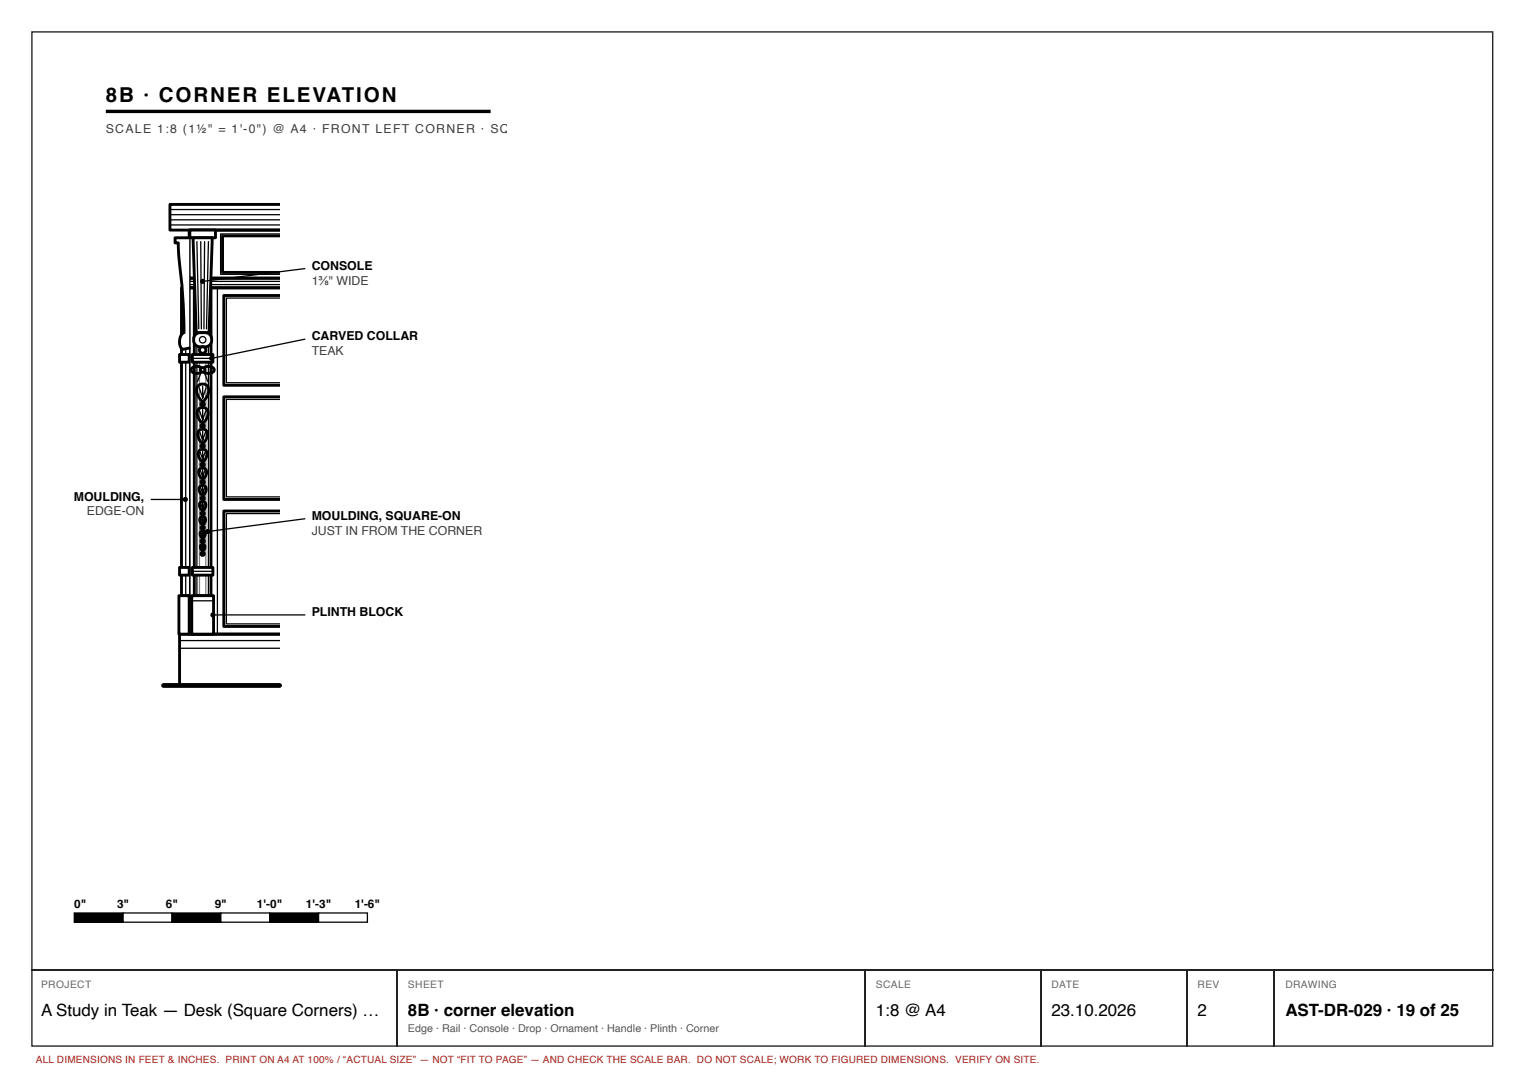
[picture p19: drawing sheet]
<svg xmlns="http://www.w3.org/2000/svg" width="297mm" height="210mm" viewBox="0 0 297 210" stroke-linecap="round" stroke-linejoin="round" font-family="sans-serif">
<defs><g id="words">
<text font-size="4" x="20.6" y="19.8">8B · CORNER ELEVATION</text>
<g font-size="3.3">
<text x="8" y="197.9">A Study in Teak — Desk (Square Corners) …</text>
<text x="79.5" y="197.9">8B · corner elevation</text>
<text x="170.7" y="197.9">1:8 @ A4</text>
<text x="204.9" y="197.9">23.10.2026</text>
<text x="233.4" y="197.9">2</text>
<text x="250.5" y="197.9">AST-DR-029 · 19 of 25</text>
</g>
<g font-size="2.4" fill="#3d3d3d">
<text x="20.6" y="25.8">SCALE 1:8 (1½&quot; = 1'-0&quot;) @ A4 · FRONT LEFT CORNER · SQ</text>
<text x="60.7" y="55.5">1⅜&quot; WIDE</text>
<text x="60.7" y="69.2">TEAK</text>
<text x="16.9" y="100.5">EDGE-ON</text>
<text x="60.7" y="104.2">JUST IN FROM THE CORNER</text>
</g>
<g font-size="2.4">
<text x="60.7" y="52.6">CONSOLE</text>
<text x="60.7" y="66.3">CARVED COLLAR</text>
<text x="14.4" y="97.6">MOULDING,</text>
<text x="60.7" y="101.3">MOULDING, SQUARE-ON</text>
<text x="60.7" y="120.1">PLINTH BLOCK</text>
</g>
<g font-size="2.3">
<text x="14.5" y="176.9">0&quot;</text>
<text x="22.8" y="176.9">3&quot;</text>
<text x="32.3" y="176.9">6&quot;</text>
<text x="41.9" y="176.9">9&quot;</text>
<text x="50.1" y="176.9">1'-0&quot;</text>
<text x="59.6" y="176.9">1'-3&quot;</text>
<text x="69.1" y="176.9">1'-6&quot;</text>
</g>
<text font-size="2.1" fill="#555" x="79.5" y="201.1">Edge · Rail · Console · Drop · Ornament · Handle · Plinth · Corner</text>
<g font-size="2" fill="#666">
<text x="8" y="192.6">PROJECT</text>
<text x="79.5" y="192.6">SHEET</text>
<text x="170.7" y="192.6">SCALE</text>
<text x="204.9" y="192.6">DATE</text>
<text x="233.4" y="192.6">REV</text>
<text x="250.5" y="192.6">DRAWING</text>
</g>
<text font-size="1.9" fill="#a51d17" x="7" y="207.2">ALL DIMENSIONS IN FEET &amp; INCHES. PRINT ON A4 AT 100% / “ACTUAL SIZE” — NOT “FIT TO PAGE” — AND CHECK THE SCALE BAR. DO NOT SCALE; WORK TO FIGURED DIMENSIONS. VERIFY ON SITE.</text>
</g></defs>
<path d="M6.2 6.2h284.7v197.7h-284.7z" fill="none" stroke="#222" stroke-width=".26"/>
<path d="M20.6 21.7h75" fill="none" stroke="#000" stroke-width=".66" stroke-linecap="butt"/>
<path d="M54.5 39.8h-21.4v5h21.4M36.9 44.8v9.4M36.9 54.2v1.9M36.9 56.1v67.5h17.6h-19.5v10h19.5M36.9 54.2h17.6M36.9 56.1h17.6M54.5 46h-11.1v7.1h11.1M54.5 57.6h-10.9v17.5h10.9M54.5 77.3h-10.9v20h10.9M54.5 99.6h-10.9v22.5h10.9" fill="none" stroke="#000" stroke-width=".56"/>
<g fill="none" stroke="#000" stroke-width=".25">
<path d="M33.1 40.8h21.4M33.1 41.8h21.4M33.1 42.8h21.4M33.1 43.8h21.4M36.9 54.8h17.6M36.9 55.5h17.6M42.4 56.1v67.5M54.5 45.6h-11.5v7.9h11.5M54.5 58.1h-10.4v16.5h10.4M54.5 77.8h-10.4v19h10.4M54.5 100.1h-10.4v21.5h10.4M35 124.8h19.5"/>
<path d="M35 126.3h19.5"/>
</g>
<path d="M37.9 56.1h3.2v60h-3.2z" fill="#fff"/>
<path d="M37.9 56.1h3.2v60h-3.2z" fill="none" stroke="#000" stroke-width=".56"/>
<path d="M38.4 56.1v60M38.9 56.1v60M40.1 56.1v60M40.6 56.1v60" fill="none" stroke="#000" stroke-width=".25"/>
<path d="M37.5 69.1h4v1.5h-4z" fill="#fff"/>
<path d="M37.5 69.1h4v1.5h-4z" fill="none" stroke="#000" stroke-width=".56"/>
<path d="M37.5 69.8h4" fill="none" stroke="#000" stroke-width=".25"/>
<path d="M37.5 110.6h4v1.5h-4z" fill="#fff"/>
<path d="M37.4 71.7a1.35 1.35 0 0 1 2.1 .4 1.26 1.26 0 0 1-2.3 0zM39.7 71.7a1.35 1.35 0 0 1 2 .4 1.26 1.26 0 0 1-2.2 0zM37.5 110.6h4v1.5h-4z" fill="none" stroke="#000" stroke-width=".56"/>
<path d="M37.5 111.3h4" fill="none" stroke="#000" stroke-width=".25"/>
<circle cx="39.5" cy="72.1" r=".44" fill="#fff"/>
<g fill="none" stroke="#000" stroke-width=".56">
<path d="M38.6 75.2a1.25 1.25 0 0 1 1.6-.1 1.25 1.25 0 0 1 .4 1.6l-.6 1.1-.5 .5a2.43 2.43 0 0 1-.9-3.1zM38.6 79.8a1.09 1.09 0 0 1 1.4-.3 1.09 1.09 0 0 1 .5 1.3l-.5 1.2-.5 .5a2.36 2.36 0 0 1-.9-2.7zM38.7 84a.99 .99 0 0 1 1.3-.3 .99 .99 0 0 1 .4 1.2l-.5 1.1-.4 .4a2.12 2.12 0 0 1-.8-2.4zM38.8 87.9a.89 .89 0 0 1 1.1-.3 .89 .89 0 0 1 .4 1.1l-.4 1-.4 .4a1.91 1.91 0 0 1-.7-2.2zM39.1 91.3l.4-.1 .4 .1a1.37 1.37 0 0 1-.4 2.2 1.51 1.51 0 0 1-.4-2.2zM39.1 94.7l.4-.1 .4 .1a1.24 1.24 0 0 1-.4 1.9 1.36 1.36 0 0 1-.4-1.9zM39.1 97.8h.8a1.11 1.11 0 0 1-.4 1.8 1.22 1.22 0 0 1-.4-1.8zM39.2 103.6l.3-.1 .3 .1a.98 .98 0 0 1-.3 1.4 .98 .98 0 0 1-.3-1.4zM39.2 100.8h.6a1 1 0 0 1-.3 1.6 1.1 1.1 0 0 1-.3-1.6zM39.2 106.2h.6a.89 .89 0 0 1-.3 1.2 .89 .89 0 0 1-.3-1.2z"/>
<circle cx="39.5" cy="78.8" r=".31"/>
<circle cx="39.5" cy="72.1" r=".44"/>
<circle cx="39.5" cy="90.6" r=".31"/>
<circle cx="39.5" cy="83" r=".31"/>
<circle cx="39.5" cy="94" r=".31"/>
<circle cx="39.5" cy="97.1" r=".31"/>
<circle cx="39.5" cy="86.9" r=".31"/>
<circle cx="39.5" cy="100.1" r=".31"/>
<circle cx="39.5" cy="107.9" r=".31"/>
<circle cx="39.5" cy="102.9" r=".31"/>
<circle cx="39.5" cy="105.5" r=".31"/>
</g>
<g fill="none" stroke="#000" stroke-width=".25">
<path d="M38.8 75.6l.7 1.9M39.2 72.5l-.7 1.8M39.5 75.3v2.2M39.5 79.8v2M39.7 72.5l.8 1.8M40.2 75.6l-.7 1.9M38.9 80.1l.6 1.7M39 84.2l.5 1.6M39 88.1l.5 1.4M39.1 91.7l.4 1.3M39.1 95l.4 1.2M39.1 98.2l.4 1"/>
<path d="M39.5 84v1.8M39.5 87.9v1.6M39.5 91.5v1.5M39.5 94.9v1.3M39.5 98v1.2M39.8 98.2l-.3 1M39.9 95l-.4 1.2M39.9 91.7l-.4 1.3M40 88.1l-.5 1.4M40 84.2l-.5 1.6M40.1 80.1l-.6 1.7M39.2 101.1l.3 .9"/>
<path d="M39.2 103.8l.3 .8M39.2 106.4l.3 .7M39.5 100.9v1.1M39.5 103.7v.9M39.5 106.3v.8M39.8 106.4l-.3 .7M39.8 103.8l-.3 .8M39.8 101.1l-.3 .9"/>
</g>
<path d="M37.4 116.1h4.2v7.5h-4.2z" fill="#fff"/>
<path d="M37.4 116.1h4.2v7.5h-4.2z" fill="none" stroke="#000" stroke-width=".56"/>
<path d="M37.4 117.1h4.2" fill="none" stroke="#000" stroke-width=".25"/>
<path d="M37 44.8h5v1.5h-5z" fill="#fff"/>
<path d="M37 44.8h5v1.5h-5z" fill="none" stroke="#000" stroke-width=".56"/>
<path d="M37.6 46.3h3.8l-.7 18.5h-2.5z" fill="#fff"/>
<path d="M37.6 46.3h3.8l-.7 18.5h-2.5z" fill="none" stroke="#000" stroke-width=".56"/>
<path d="M38.4 47.1l.3 17M39.1 47.1l.1 17M39.9 47.1l-.2 17M40.6 47.1l-.4 17" fill="none" stroke="#000" stroke-width=".25"/>
<path d="M38.1 65.2l.7-.4h1.2a1.38 1.38 0 0 1 1.3 1.4 1.38 1.38 0 0 1-1.3 1.4h-1a1.39 1.39 0 0 1-1.2-.9 1.39 1.39 0 0 1 .3-1.5z" fill="#fff"/>
<path d="M38.1 65.2l.7-.4h1.2a1.38 1.38 0 0 1 1.3 1.4 1.38 1.38 0 0 1-1.3 1.4h-1a1.39 1.39 0 0 1-1.2-.9 1.39 1.39 0 0 1 .3-1.5z" fill="none" stroke="#000" stroke-width=".56"/>
<circle cx="39.5" cy="66.2" r=".63" fill="none" stroke="#000" stroke-width=".25"/>
<circle cx="39.5" cy="68.2" r=".63" fill="#fff"/>
<circle cx="39.5" cy="68.2" r=".63" fill="none" stroke="#000" stroke-width=".56"/>
<path d="M35.4 56.1h1.5v60h-1.5z" fill="#fff"/>
<path d="M36.9 56.1h-1.5v60h1.5" fill="none" stroke="#000" stroke-width=".56"/>
<path d="M36.2 56.1v60" fill="none" stroke="#000" stroke-width=".25"/>
<path d="M35 69.1h1.9v1.5h-1.9z" fill="#fff"/>
<path d="M35 69.1h1.9v1.5h-1.9z" fill="none" stroke="#000" stroke-width=".56"/>
<path d="M35 110.6h1.9v1.5h-1.9z" fill="#fff"/>
<path d="M35 110.6h1.9v1.5h-1.9z" fill="none" stroke="#000" stroke-width=".56"/>
<path d="M34.9 116.1h2v7.5h-2z" fill="#fff"/>
<path d="M34.9 116.1h2v7.5h-2z" fill="none" stroke="#000" stroke-width=".56"/>
<path d="M34.1 46.3h2.8v21.5l-1.3 .3a2.13 2.13 0 0 1 .3-3.3 190.2 190.2 0 0 0-1.1-16.4l-.1-1.1h-.6z" fill="#fff"/>
<path d="M36.9 46.3h-2.8v1h.6l.3 4a104.3 104.3 0 0 1 .9 13.5 2.12 2.12 0 0 0-.3 3.3l1.3-.3" fill="none" stroke="#000" stroke-width=".56"/>
<path d="M31.9 133.6h22.6" fill="none" stroke="#000" stroke-width=".94"/>
<path d="M59.5 52.3l-20 2.5M59.5 66.1l-18.3 3.7M29.4 97.3h6.7M41.5 119.8h18M59.5 101.1l-19 2.5M14.5 177.9h9.5v1.8h-9.5z" fill="none" stroke="#000" stroke-width=".25"/>
<g fill="#000">
<path d="M14.5 177.9h9.5v1.8h-9.5z"/>
<circle cx="39.5" cy="54.8" r=".5"/>
<circle cx="41.2" cy="69.8" r=".5"/>
<circle cx="36.1" cy="97.3" r=".5"/>
<circle cx="40.5" cy="103.6" r=".5"/>
<circle cx="41.5" cy="119.8" r=".5"/>
</g>
<path d="M24 177.9h9.5v1.8h-9.5z" fill="#fff"/>
<path d="M24 177.9h9.5v1.8h-9.5zM33.5 177.9h9.5v1.8h-9.5z" fill="none" stroke="#000" stroke-width=".25"/>
<path d="M33.5 177.9h9.5v1.8h-9.5z" fill="#000"/>
<path d="M43 177.9h9.6v1.8h-9.6z" fill="#fff"/>
<path d="M43 177.9h9.6v1.8h-9.6zM52.6 177.9h9.5v1.8h-9.5z" fill="none" stroke="#000" stroke-width=".25"/>
<path d="M52.6 177.9h9.5v1.8h-9.5z" fill="#000"/>
<path d="M62.1 177.9h9.5v1.8h-9.5z" fill="#fff"/>
<path d="M62.1 177.9h9.5v1.8h-9.5z" fill="none" stroke="#000" stroke-width=".25"/>
<path d="M6.1 189h284.9M77.4 189.2v14.8M168.7 189.2v14.8M202.8 189.2v14.8M231.4 189.2v14.8M248.3 189.2v14.8" fill="none" stroke="#222" stroke-width=".26"/>
<use href="#words"/>
</svg>
